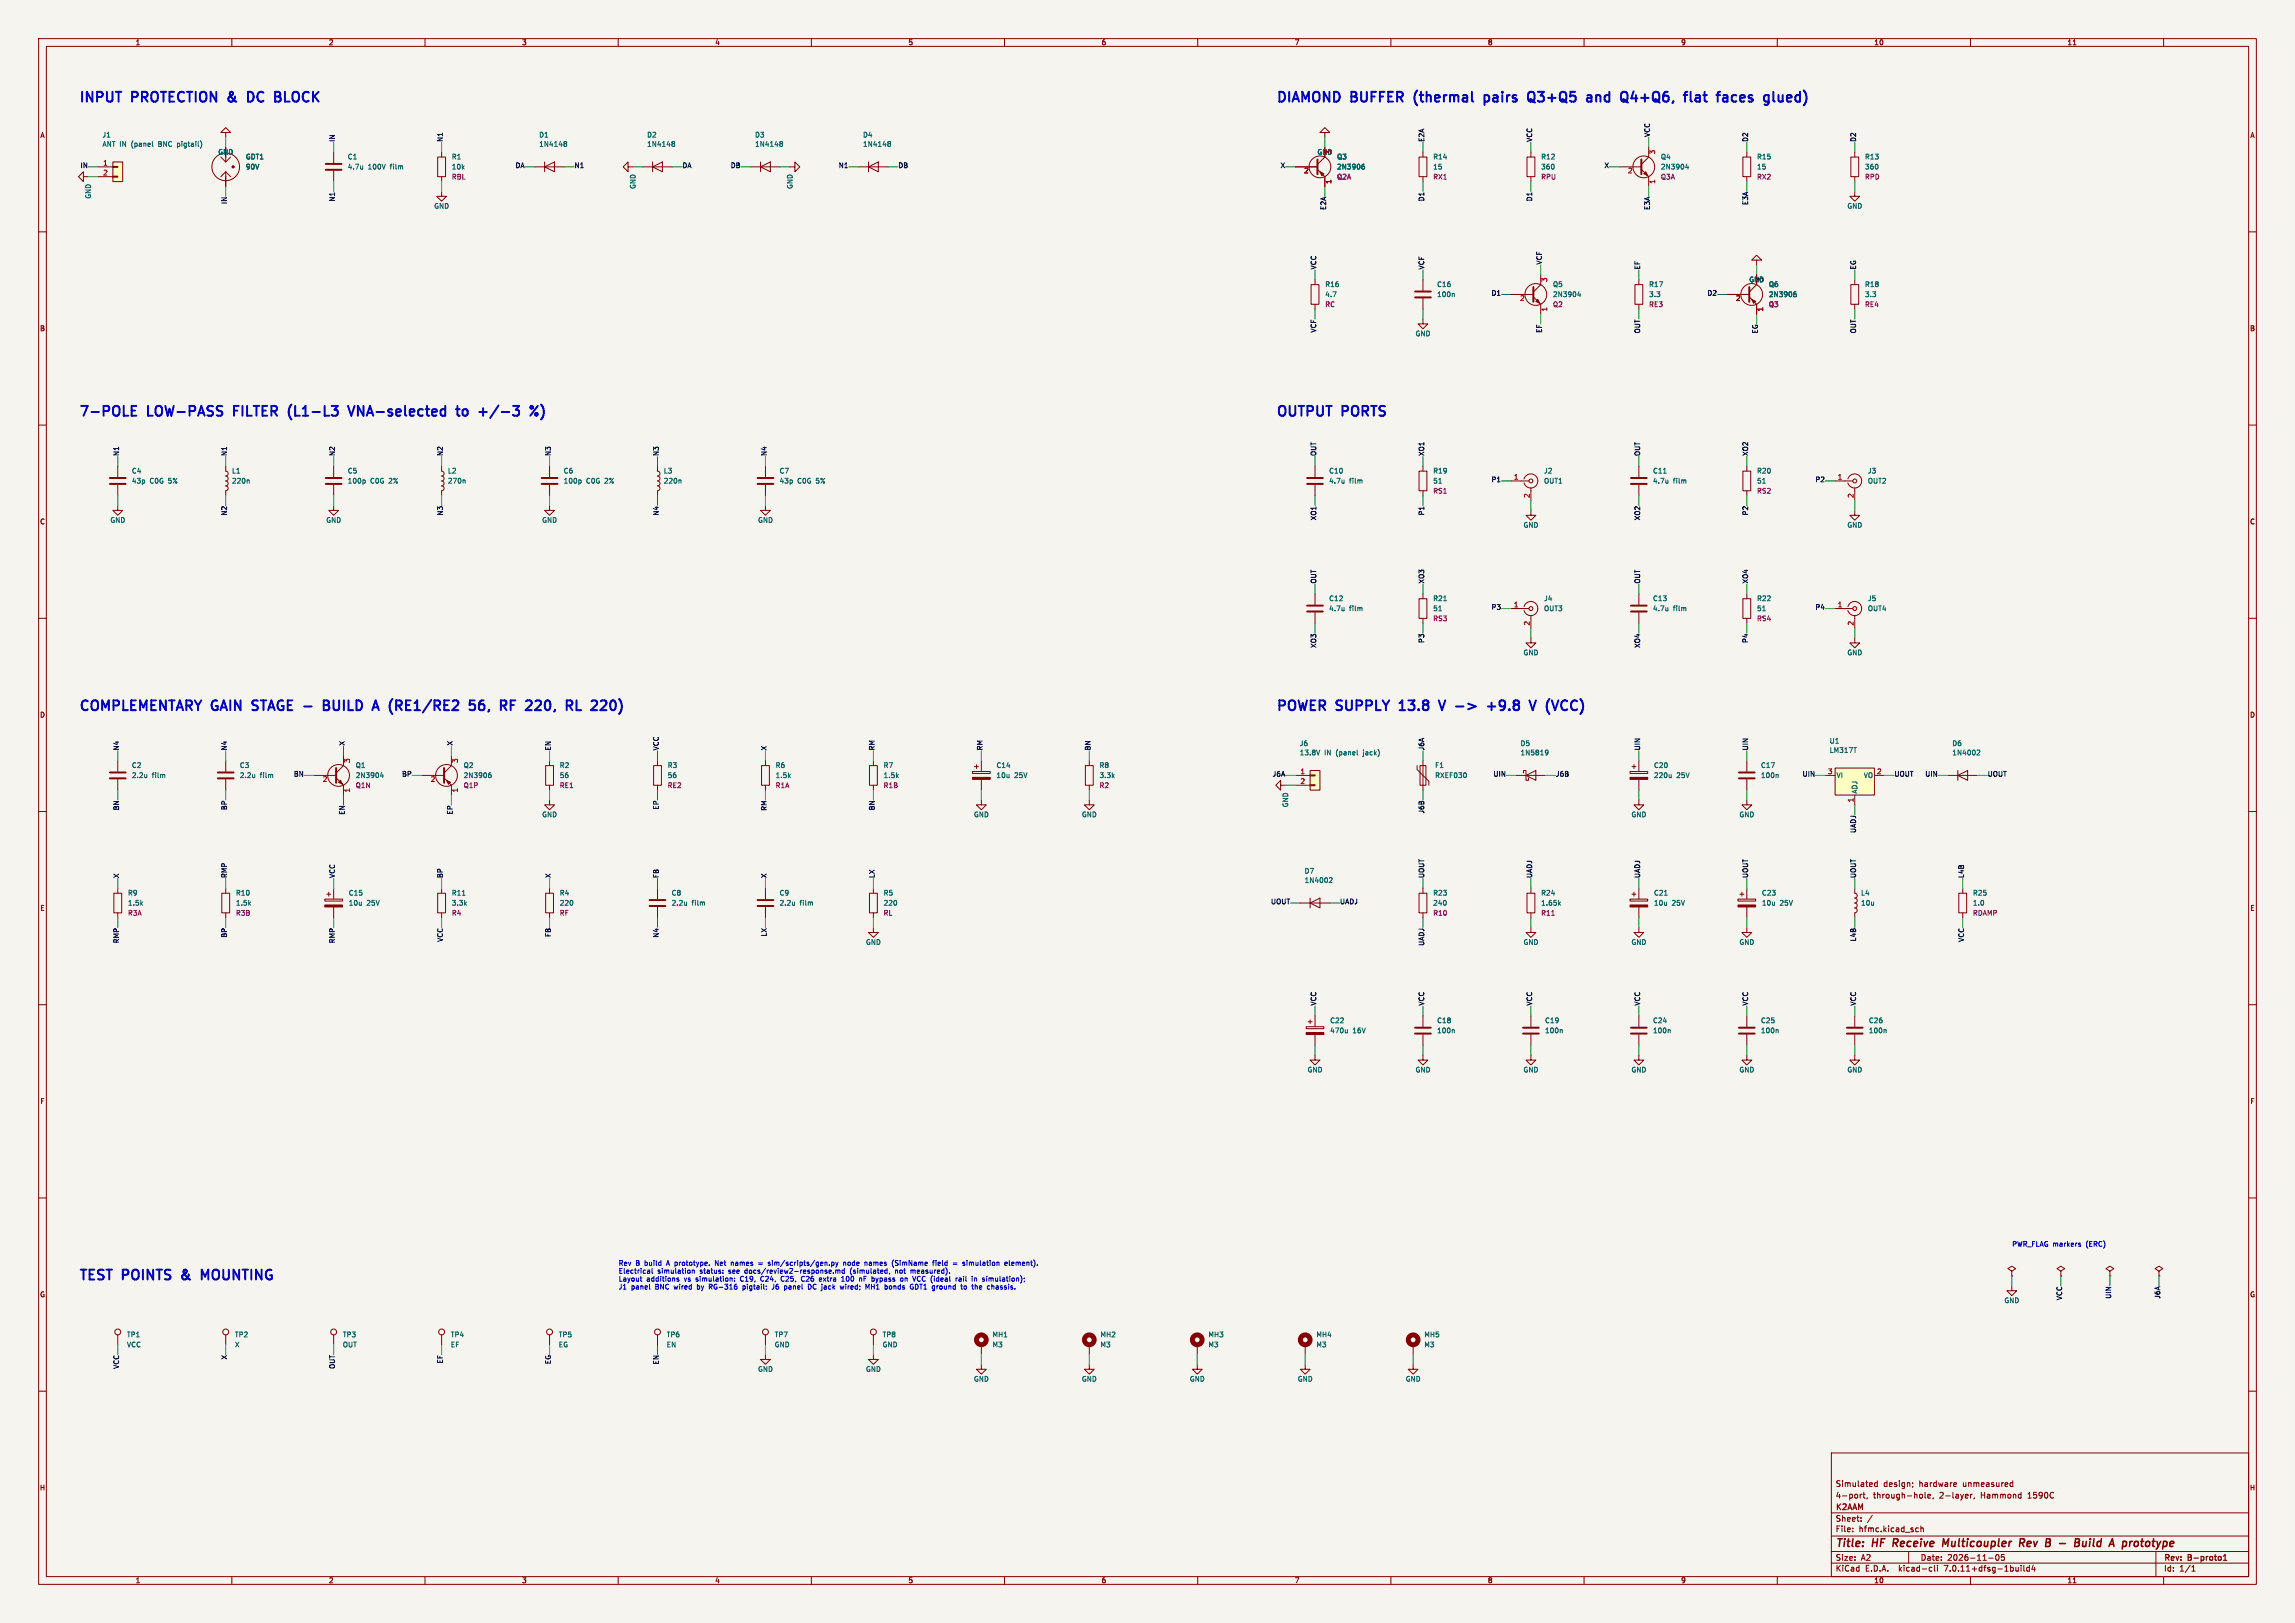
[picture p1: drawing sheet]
<svg xmlns="http://www.w3.org/2000/svg" width="594mm" height="420mm" viewBox="0 0 594 420" stroke-linecap="round" stroke-linejoin="round" font-family="sans-serif">
<defs><g id="words">
<g font-size="3.5" fill="#0000c2">
<text x="20.3" y="27.2">INPUT</text>
<text x="34.3" y="27.2">PROTECTION</text>
<text x="60.2" y="27.2">&amp;</text>
<text x="66.3" y="27.2">DC</text>
<text x="74.3" y="27.2">BLOCK</text>
<text x="330.2" y="27.2">DIAMOND</text>
<text x="349.8" y="27.2">BUFFER</text>
<text x="367.2" y="27.2">(thermal</text>
<text x="386.3" y="27.2">pairs</text>
<text x="398.7" y="27.2">Q3+Q5</text>
<text x="415" y="27.2">and</text>
<text x="424.8" y="27.2">Q4+Q6,</text>
<text x="442.3" y="27.2">flat</text>
<text x="451.8" y="27.2">faces</text>
<text x="464.9" y="27.2">glued)</text>
<text x="20.3" y="108.5">7-POLE</text>
<text x="38.4" y="108.5">LOW-PASS</text>
<text x="61.7" y="108.5">FILTER</text>
<text x="76.8" y="108.5">(L1-L3</text>
<text x="93.6" y="108.5">VNA-selected</text>
<text x="122.5" y="108.5">to</text>
<text x="129.2" y="108.5">+/-3</text>
<text x="330.2" y="108.5">OUTPUT</text>
<text x="347.5" y="108.5">PORTS</text>
<text x="20.3" y="184.7">COMPLEMENTARY GAIN</text>
<text x="66.5" y="184.7">STAGE -</text>
<text x="86.9" y="184.7">BUILD</text>
<text x="100.9" y="184.7">A</text>
<text x="106" y="184.7">(RE1/RE2</text>
<text x="127.8" y="184.7">56,</text>
<text x="136.8" y="184.7">RF</text>
<text x="144.5" y="184.7">220,</text>
<text x="155.9" y="184.7">RL</text>
<text x="330.2" y="184.7">POWER</text>
<text x="346.1" y="184.7">SUPPLY</text>
<text x="363.4" y="184.7">13.8</text>
<text x="380" y="184.7">-&gt;</text>
<text x="389.2" y="184.7">+9.8</text>
<text x="401.4" y="184.7">V</text>
<text x="406.5" y="184.7">(VCC)</text>
<text x="20.3" y="332">TEST</text>
<text x="31.9" y="332">POINTS</text>
<text x="48.2" y="332">&amp;</text>
<text x="54.3" y="332">MOUNTING</text>
</g>
<g font-size="2.8" fill="#840000">
<text x="475" y="400.9">Title:</text>
<text x="484.7" y="400.9">HF</text>
<text x="490.8" y="400.9">Receive</text>
<text x="504.5" y="400.9">Multicoupler</text>
<text x="525.2" y="400.9">Rev</text>
<text x="532.7" y="400.9">B</text>
<text x="537" y="400.9">-</text>
<text x="541.8" y="400.9">Build</text>
<text x="551.8" y="400.9">A</text>
<text x="555.8" y="400.9">prototype</text>
</g>
<g font-size="2.1" fill="#840000">
<text x="475" y="388">4-port,</text>
<text x="475" y="385">Simulated</text>
<text x="484.8" y="388">through-hole,</text>
<text x="487.4" y="385">design;</text>
<text x="496.7" y="385">hardware</text>
<text x="502" y="388">2-layer,</text>
<text x="508.2" y="385">unmeasured</text>
<text x="512.8" y="388">Hammond</text>
<text x="525.1" y="388">1590C</text>
<text x="475" y="394">Sheet:</text>
<text x="475" y="391.2">K2AAM</text>
<text x="475" y="396.7">File:</text>
<text x="481.1" y="396.7">hfmc.kicad_sch</text>
<text x="475" y="406.9">KiCad</text>
<text x="475" y="404.1">Size:</text>
<text x="481.7" y="404.1">A2</text>
<text x="482.7" y="406.9">E.D.A.</text>
<text x="491.6" y="406.9">kicad-cli</text>
<text x="497" y="404.1">Date:</text>
<text x="503.5" y="406.9">7.0.11+dfsg-1build4</text>
<text x="504" y="404.1">2026-11-05</text>
<text x="560" y="404.3">Rev:</text>
<text x="560" y="406.9">Id:</text>
<text x="564.1" y="406.9">1/1</text>
<text x="566.4" y="404.3">B-proto1</text>
</g>
<g font-size="1.8" fill="#840000">
<text x="35" y="11.9">1</text>
<text x="85" y="11.9">2</text>
<text x="135" y="11.9">3</text>
<text x="185" y="11.9">4</text>
<text x="235" y="11.9">5</text>
<text x="285" y="11.9">6</text>
<text x="335" y="11.9">7</text>
<text x="385" y="11.9">8</text>
<text x="435" y="11.9">9</text>
<text x="485" y="11.9">10</text>
<text x="535" y="11.9">11</text>
<text x="10.3" y="35.9">A</text>
<text x="582.3" y="35.9">A</text>
<text x="10.3" y="85.9">B</text>
<text x="582.3" y="85.9">B</text>
<text x="10.3" y="135.9">C</text>
<text x="582.3" y="135.9">C</text>
<text x="10.3" y="185.9">D</text>
<text x="582.3" y="185.9">D</text>
<text x="10.3" y="235.9">E</text>
<text x="582.3" y="235.9">E</text>
<text x="10.3" y="285.9">F</text>
<text x="582.3" y="285.9">F</text>
<text x="10.3" y="335.9">G</text>
<text x="582.3" y="335.9">G</text>
<text x="10.2" y="385.9">H</text>
<text x="582.2" y="385.9">H</text>
<text x="35" y="409.9">1</text>
<text x="85" y="409.9">2</text>
<text x="135" y="409.9">3</text>
<text x="185" y="409.9">4</text>
<text x="235" y="409.9">5</text>
<text x="285" y="409.9">6</text>
<text x="335" y="409.9">7</text>
<text x="385" y="409.9">8</text>
<text x="435" y="409.9">9</text>
<text x="485" y="409.9">10</text>
<text x="535" y="409.9">11</text>
</g>
<g font-size="1.8" fill="#006464">
<text x="26.4" y="35.8">J1</text>
<text x="139.4" y="35.8">D1</text>
<text x="167.4" y="35.8">D2</text>
<text x="195.3" y="35.8">D3</text>
<text x="223.3" y="35.8">D4</text>
<text x="26.4" y="38.2">ANT IN</text>
<text x="34.1" y="38.2">(panel</text>
<text x="41.3" y="38.2">BNC</text>
<text x="46.3" y="38.2">pigtail)</text>
<text x="56.4" y="40.2">GND</text>
<text x="63.5" y="41.4">GDT1</text>
<text x="89.9" y="41.4">C1</text>
<text x="116.8" y="41.4">R1</text>
<text x="139.4" y="38.2">1N4148</text>
<text x="167.4" y="38.2">1N4148</text>
<text x="195.3" y="38.2">1N4148</text>
<text x="223.3" y="38.2">1N4148</text>
<text x="340.9" y="40.2">GND</text>
<text x="346" y="41.4">Q3</text>
<text x="370.8" y="41.4">R14</text>
<text x="398.8" y="41.4">R12</text>
<text x="429.8" y="41.4">Q4</text>
<text x="454.6" y="41.4">R15</text>
<text x="482.6" y="41.4">R13</text>
<text x="63.5" y="44">90V</text>
<text x="89.9" y="44">4.7u</text>
<text x="95.2" y="44">100V</text>
<text x="101.1" y="44">film</text>
<text x="116.8" y="44">10k</text>
<text x="346" y="44">2N3906</text>
<text x="370.8" y="44">15</text>
<text x="398.8" y="44">360</text>
<text x="429.8" y="44">2N3904</text>
<text x="454.6" y="44">15</text>
<text x="482.6" y="44">360</text>
<text x="23.7" y="51.6" transform="rotate(-90 23.7 51.6)">GND</text>
<text x="164.7" y="49" transform="rotate(-90 164.7 49)">GND</text>
<text x="205.3" y="49" transform="rotate(-90 205.3 49)">GND</text>
<text x="112.3" y="54.2">GND</text>
<text x="478" y="54.2">GND</text>
<text x="342.9" y="74.5">R16</text>
<text x="342.9" y="77.1">4.7</text>
<text x="371.8" y="74.5">C16</text>
<text x="371.8" y="77.1">100n</text>
<text x="401.8" y="74.5">Q5</text>
<text x="401.8" y="77.1">2N3904</text>
<text x="426.7" y="74.5">R17</text>
<text x="426.7" y="77.1">3.3</text>
<text x="452.6" y="73.2">GND</text>
<text x="456.6" y="73.1" transform="rotate(-90 456.6 73.1)">3</text>
<text x="457.7" y="74.5">Q6</text>
<text x="457.7" y="77.1">2N3906</text>
<text x="482.6" y="74.5">R18</text>
<text x="482.6" y="77.1">3.3</text>
<text x="366.3" y="87.2">GND</text>
<text x="34" y="122.7">C4</text>
<text x="34" y="125.3">43p</text>
<text x="38.8" y="125.3">C0G</text>
<text x="43.7" y="125.3">5%</text>
<text x="59.9" y="122.7">L1</text>
<text x="59.9" y="125.3">220n</text>
<text x="89.9" y="122.7">C5</text>
<text x="89.9" y="125.3">100p</text>
<text x="95.8" y="125.3">C0G</text>
<text x="100.8" y="125.3">2%</text>
<text x="115.8" y="122.7">L2</text>
<text x="115.8" y="125.3">270n</text>
<text x="145.8" y="122.7">C6</text>
<text x="145.8" y="125.3">100p</text>
<text x="151.7" y="125.3">C0G</text>
<text x="156.6" y="125.3">2%</text>
<text x="171.7" y="122.7">L3</text>
<text x="171.7" y="125.3">220n</text>
<text x="201.7" y="122.7">C7</text>
<text x="201.7" y="125.3">43p</text>
<text x="206.4" y="125.3">C0G</text>
<text x="211.3" y="125.3">5%</text>
<text x="343.9" y="122.7">C10</text>
<text x="343.9" y="125.3">4.7u</text>
<text x="349.2" y="125.3">film</text>
<text x="370.8" y="122.7">R19</text>
<text x="370.8" y="125.3">51</text>
<text x="399.5" y="122.7">J2</text>
<text x="399.5" y="125.3">OUT1</text>
<text x="427.7" y="122.7">C11</text>
<text x="427.7" y="125.3">4.7u</text>
<text x="433.1" y="125.3">film</text>
<text x="454.6" y="122.7">R20</text>
<text x="454.6" y="125.3">51</text>
<text x="483.3" y="122.7">J3</text>
<text x="483.3" y="125.3">OUT2</text>
<text x="28.4" y="135.5">GND</text>
<text x="84.3" y="135.5">GND</text>
<text x="140.2" y="135.5">GND</text>
<text x="196.1" y="135.5">GND</text>
<text x="394.2" y="136.7">GND</text>
<text x="478" y="136.7">GND</text>
<text x="343.9" y="155.7">C12</text>
<text x="370.8" y="155.7">R21</text>
<text x="399.5" y="155.7">J4</text>
<text x="427.7" y="155.7">C13</text>
<text x="454.6" y="155.7">R22</text>
<text x="483.3" y="155.7">J5</text>
<text x="343.9" y="158.3">4.7u</text>
<text x="349.2" y="158.3">film</text>
<text x="370.8" y="158.3">51</text>
<text x="399.5" y="158.3">OUT3</text>
<text x="427.7" y="158.3">4.7u</text>
<text x="433.1" y="158.3">film</text>
<text x="454.6" y="158.3">51</text>
<text x="483.3" y="158.3">OUT4</text>
<text x="394.2" y="169.8">GND</text>
<text x="478" y="169.8">GND</text>
<text x="336.3" y="193.3">J6</text>
<text x="336.3" y="195.7">13.8V</text>
<text x="342.8" y="195.7">IN</text>
<text x="345.9" y="195.7">(panel</text>
<text x="353.1" y="195.7">jack)</text>
<text x="393.4" y="193.3">D5</text>
<text x="393.4" y="195.7">1N5819</text>
<text x="473.4" y="192.6">U1</text>
<text x="473.4" y="195">LM317T</text>
<text x="505.2" y="193.3">D6</text>
<text x="505.2" y="195.7">1N4002</text>
<text x="34" y="198.9">C2</text>
<text x="34" y="201.5">2.2u</text>
<text x="39.4" y="201.5">film</text>
<text x="62" y="198.9">C3</text>
<text x="62" y="201.5">2.2u</text>
<text x="67.3" y="201.5">film</text>
<text x="92" y="198.9">Q1</text>
<text x="92" y="201.5">2N3904</text>
<text x="119.9" y="198.9">Q2</text>
<text x="119.9" y="201.5">2N3906</text>
<text x="144.8" y="198.9">R2</text>
<text x="144.8" y="201.5">56</text>
<text x="172.7" y="198.9">R3</text>
<text x="172.7" y="201.5">56</text>
<text x="200.6" y="198.9">R6</text>
<text x="200.6" y="201.5">1.5k</text>
<text x="228.6" y="198.9">R7</text>
<text x="228.6" y="201.5">1.5k</text>
<text x="257.8" y="198.9">C14</text>
<text x="257.8" y="201.5">10u</text>
<text x="262.5" y="201.5">25V</text>
<text x="284.5" y="198.9">R8</text>
<text x="284.5" y="201.5">3.3k</text>
<text x="371.3" y="198.9">F1</text>
<text x="371.3" y="201.5">RXEF030</text>
<text x="428" y="198.9">C20</text>
<text x="428" y="201.5">220u</text>
<text x="433.9" y="201.5">25V</text>
<text x="455.7" y="198.9">C17</text>
<text x="455.7" y="201.5">100n</text>
<text x="475.2" y="201.5">VI</text>
<text x="482.3" y="201.5">VO</text>
<text x="333.6" y="209" transform="rotate(-90 333.6 209)">GND</text>
<text x="480.9" y="205.5" transform="rotate(-90 480.9 205.5)">ADJ</text>
<text x="140.2" y="211.7">GND</text>
<text x="252" y="211.7">GND</text>
<text x="279.9" y="211.7">GND</text>
<text x="422.1" y="211.7">GND</text>
<text x="450.1" y="211.7">GND</text>
<text x="337.6" y="226.3">D7</text>
<text x="33" y="231.9">R9</text>
<text x="60.9" y="231.9">R10</text>
<text x="90.2" y="231.9">C15</text>
<text x="116.8" y="231.9">R11</text>
<text x="144.8" y="231.9">R4</text>
<text x="173.7" y="231.9">C8</text>
<text x="201.7" y="231.9">C9</text>
<text x="228.6" y="231.9">R5</text>
<text x="337.6" y="228.7">1N4002</text>
<text x="370.8" y="231.9">R23</text>
<text x="398.8" y="231.9">R24</text>
<text x="428" y="231.9">C21</text>
<text x="455.9" y="231.9">C23</text>
<text x="481.6" y="231.9">L4</text>
<text x="510.5" y="231.9">R25</text>
<text x="33" y="234.5">1.5k</text>
<text x="60.9" y="234.5">1.5k</text>
<text x="90.2" y="234.5">10u</text>
<text x="94.9" y="234.5">25V</text>
<text x="116.8" y="234.5">3.3k</text>
<text x="144.8" y="234.5">220</text>
<text x="173.7" y="234.5">2.2u</text>
<text x="179.1" y="234.5">film</text>
<text x="201.7" y="234.5">2.2u</text>
<text x="207" y="234.5">film</text>
<text x="228.6" y="234.5">220</text>
<text x="370.8" y="234.5">240</text>
<text x="398.8" y="234.5">1.65k</text>
<text x="428" y="234.5">10u</text>
<text x="432.7" y="234.5">25V</text>
<text x="455.9" y="234.5">10u</text>
<text x="460.7" y="234.5">25V</text>
<text x="481.6" y="234.5">10u</text>
<text x="510.5" y="234.5">1.0</text>
<text x="224" y="244.7">GND</text>
<text x="394.2" y="244.7">GND</text>
<text x="422.1" y="244.7">GND</text>
<text x="450.1" y="244.7">GND</text>
<text x="344.2" y="265">C22</text>
<text x="344.2" y="267.6">470u</text>
<text x="350.1" y="267.6">16V</text>
<text x="371.8" y="265">C18</text>
<text x="371.8" y="267.6">100n</text>
<text x="399.8" y="265">C19</text>
<text x="399.8" y="267.6">100n</text>
<text x="427.7" y="265">C24</text>
<text x="427.7" y="267.6">100n</text>
<text x="455.7" y="265">C25</text>
<text x="455.7" y="267.6">100n</text>
<text x="483.6" y="265">C26</text>
<text x="483.6" y="267.6">100n</text>
<text x="338.3" y="277.7">GND</text>
<text x="366.3" y="277.7">GND</text>
<text x="394.2" y="277.7">GND</text>
<text x="422.1" y="277.7">GND</text>
<text x="450.1" y="277.7">GND</text>
<text x="478" y="277.7">GND</text>
<text x="518.7" y="337.4">GND</text>
<text x="32.7" y="346.2">TP1</text>
<text x="60.7" y="346.2">TP2</text>
<text x="88.6" y="346.2">TP3</text>
<text x="116.6" y="346.2">TP4</text>
<text x="144.5" y="346.2">TP5</text>
<text x="172.4" y="346.2">TP6</text>
<text x="200.4" y="346.2">TP7</text>
<text x="228.3" y="346.2">TP8</text>
<text x="256.8" y="346.2">MH1</text>
<text x="284.7" y="346.2">MH2</text>
<text x="312.7" y="346.2">MH3</text>
<text x="340.6" y="346.2">MH4</text>
<text x="368.5" y="346.2">MH5</text>
<text x="32.7" y="348.8">VCC</text>
<text x="60.7" y="348.8">X</text>
<text x="88.6" y="348.8">OUT</text>
<text x="116.6" y="348.8">EF</text>
<text x="144.5" y="348.8">EG</text>
<text x="172.4" y="348.8">EN</text>
<text x="200.4" y="348.8">GND</text>
<text x="228.3" y="348.8">GND</text>
<text x="256.8" y="348.8">M3</text>
<text x="284.7" y="348.8">M3</text>
<text x="312.7" y="348.8">M3</text>
<text x="340.6" y="348.8">M3</text>
<text x="368.5" y="348.8">M3</text>
<text x="196.1" y="355.2">GND</text>
<text x="224" y="355.2">GND</text>
<text x="252" y="357.7">GND</text>
<text x="279.9" y="357.7">GND</text>
<text x="307.8" y="357.7">GND</text>
<text x="335.8" y="357.7">GND</text>
<text x="363.7" y="357.7">GND</text>
</g>
<g font-size="1.8" fill="#0f0f0f">
<text x="427.2" y="35.6" transform="rotate(-90 427.2 35.6)">VCC</text>
<text x="86.9" y="36.8" transform="rotate(-90 86.9 36.8)">IN</text>
<text x="114.8" y="36.8" transform="rotate(-90 114.8 36.8)">N1</text>
<text x="368.8" y="36.8" transform="rotate(-90 368.8 36.8)">E2A</text>
<text x="396.8" y="36.8" transform="rotate(-90 396.8 36.8)">VCC</text>
<text x="452.6" y="36.8" transform="rotate(-90 452.6 36.8)">D2</text>
<text x="480.6" y="36.8" transform="rotate(-90 480.6 36.8)">D2</text>
<text x="20.7" y="43.7">IN</text>
<text x="133.3" y="43.7">DA</text>
<text x="148.6" y="43.7">N1</text>
<text x="176.5" y="43.7">DA</text>
<text x="189" y="43.7">DB</text>
<text x="217" y="43.7">N1</text>
<text x="232.4" y="43.7">DB</text>
<text x="331.3" y="43.7">X</text>
<text x="415.1" y="43.7">X</text>
<text x="58.9" y="52.9" transform="rotate(-90 58.9 52.9)">IN</text>
<text x="86.9" y="52.3" transform="rotate(-90 86.9 52.3)">N1</text>
<text x="368.8" y="52.2" transform="rotate(-90 368.8 52.2)">D1</text>
<text x="396.8" y="52.2" transform="rotate(-90 396.8 52.2)">D1</text>
<text x="452.6" y="53.2" transform="rotate(-90 452.6 53.2)">E3A</text>
<text x="343.4" y="54.4" transform="rotate(-90 343.4 54.4)">E2A</text>
<text x="427.2" y="54.4" transform="rotate(-90 427.2 54.4)">E3A</text>
<text x="340.9" y="69.9" transform="rotate(-90 340.9 69.9)">VCC</text>
<text x="368.8" y="69.9" transform="rotate(-90 368.8 69.9)">VCF</text>
<text x="399.3" y="68.6" transform="rotate(-90 399.3 68.6)">VCF</text>
<text x="424.7" y="69.9" transform="rotate(-90 424.7 69.9)">EF</text>
<text x="480.6" y="69.9" transform="rotate(-90 480.6 69.9)">EG</text>
<text x="385.9" y="76.7">D1</text>
<text x="441.8" y="76.7">D2</text>
<text x="340.9" y="86.2" transform="rotate(-90 340.9 86.2)">VCF</text>
<text x="399.3" y="86.3" transform="rotate(-90 399.3 86.3)">EF</text>
<text x="424.7" y="86.4" transform="rotate(-90 424.7 86.4)">OUT</text>
<text x="455.2" y="86.4" transform="rotate(-90 455.2 86.4)">EG</text>
<text x="480.6" y="86.4" transform="rotate(-90 480.6 86.4)">OUT</text>
<text x="31" y="118.1" transform="rotate(-90 31 118.1)">N1</text>
<text x="58.9" y="118.1" transform="rotate(-90 58.9 118.1)">N1</text>
<text x="86.9" y="118.1" transform="rotate(-90 86.9 118.1)">N2</text>
<text x="114.8" y="118.1" transform="rotate(-90 114.8 118.1)">N2</text>
<text x="142.8" y="118.1" transform="rotate(-90 142.8 118.1)">N3</text>
<text x="170.7" y="118.1" transform="rotate(-90 170.7 118.1)">N3</text>
<text x="198.6" y="118.1" transform="rotate(-90 198.6 118.1)">N4</text>
<text x="340.9" y="118.1" transform="rotate(-90 340.9 118.1)">OUT</text>
<text x="368.8" y="118.1" transform="rotate(-90 368.8 118.1)">XO1</text>
<text x="424.7" y="118.1" transform="rotate(-90 424.7 118.1)">OUT</text>
<text x="452.6" y="118.1" transform="rotate(-90 452.6 118.1)">XO2</text>
<text x="385.9" y="125">P1</text>
<text x="469.8" y="125">P2</text>
<text x="58.9" y="133.6" transform="rotate(-90 58.9 133.6)">N2</text>
<text x="114.8" y="133.6" transform="rotate(-90 114.8 133.6)">N3</text>
<text x="170.7" y="133.6" transform="rotate(-90 170.7 133.6)">N4</text>
<text x="340.9" y="134.8" transform="rotate(-90 340.9 134.8)">XO1</text>
<text x="368.8" y="133.5" transform="rotate(-90 368.8 133.5)">P1</text>
<text x="424.7" y="134.8" transform="rotate(-90 424.7 134.8)">XO2</text>
<text x="452.6" y="133.5" transform="rotate(-90 452.6 133.5)">P2</text>
<text x="340.9" y="151.1" transform="rotate(-90 340.9 151.1)">OUT</text>
<text x="368.8" y="151.1" transform="rotate(-90 368.8 151.1)">XO3</text>
<text x="424.7" y="151.1" transform="rotate(-90 424.7 151.1)">OUT</text>
<text x="452.6" y="151.1" transform="rotate(-90 452.6 151.1)">XO4</text>
<text x="385.9" y="158">P3</text>
<text x="469.8" y="158">P4</text>
<text x="340.9" y="167.8" transform="rotate(-90 340.9 167.8)">XO3</text>
<text x="368.8" y="166.5" transform="rotate(-90 368.8 166.5)">P3</text>
<text x="424.7" y="167.8" transform="rotate(-90 424.7 167.8)">XO4</text>
<text x="452.6" y="166.5" transform="rotate(-90 452.6 166.5)">P4</text>
<text x="31" y="194.3" transform="rotate(-90 31 194.3)">N4</text>
<text x="58.9" y="194.3" transform="rotate(-90 58.9 194.3)">N4</text>
<text x="89.4" y="193" transform="rotate(-90 89.4 193)">X</text>
<text x="117.4" y="193" transform="rotate(-90 117.4 193)">X</text>
<text x="142.8" y="194.3" transform="rotate(-90 142.8 194.3)">EN</text>
<text x="170.7" y="194.3" transform="rotate(-90 170.7 194.3)">VCC</text>
<text x="198.6" y="194.3" transform="rotate(-90 198.6 194.3)">X</text>
<text x="226.6" y="194.3" transform="rotate(-90 226.6 194.3)">RM</text>
<text x="254.5" y="194.3" transform="rotate(-90 254.5 194.3)">RM</text>
<text x="282.5" y="194.3" transform="rotate(-90 282.5 194.3)">BN</text>
<text x="368.8" y="194.3" transform="rotate(-90 368.8 194.3)">J6A</text>
<text x="424.7" y="194.3" transform="rotate(-90 424.7 194.3)">UIN</text>
<text x="452.6" y="194.3" transform="rotate(-90 452.6 194.3)">UIN</text>
<text x="75.9" y="201.2">BN</text>
<text x="103.9" y="201.2">BP</text>
<text x="329.3" y="201.2">J6A</text>
<text x="386.4" y="201.2">UIN</text>
<text x="402.6" y="201.2">J6B</text>
<text x="466.4" y="201.2">UIN</text>
<text x="490.2" y="201.2">UOUT</text>
<text x="498.2" y="201.2">UIN</text>
<text x="514.3" y="201.2">UOUT</text>
<text x="31" y="209.8" transform="rotate(-90 31 209.8)">BN</text>
<text x="58.9" y="209.8" transform="rotate(-90 58.9 209.8)">BP</text>
<text x="170.7" y="209.6" transform="rotate(-90 170.7 209.6)">EP</text>
<text x="198.6" y="209.9" transform="rotate(-90 198.6 209.9)">RM</text>
<text x="226.6" y="209.8" transform="rotate(-90 226.6 209.8)">BN</text>
<text x="89.4" y="211" transform="rotate(-90 89.4 211)">EN</text>
<text x="117.4" y="210.9" transform="rotate(-90 117.4 210.9)">EP</text>
<text x="368.8" y="210.7" transform="rotate(-90 368.8 210.7)">J6B</text>
<text x="480.6" y="215.7" transform="rotate(-90 480.6 215.7)">UADJ</text>
<text x="31" y="227.3" transform="rotate(-90 31 227.3)">X</text>
<text x="58.9" y="227.3" transform="rotate(-90 58.9 227.3)">RMP</text>
<text x="86.9" y="227.3" transform="rotate(-90 86.9 227.3)">VCC</text>
<text x="114.8" y="227.3" transform="rotate(-90 114.8 227.3)">BP</text>
<text x="142.8" y="227.3" transform="rotate(-90 142.8 227.3)">X</text>
<text x="170.7" y="227.3" transform="rotate(-90 170.7 227.3)">FB</text>
<text x="198.6" y="227.3" transform="rotate(-90 198.6 227.3)">X</text>
<text x="226.6" y="227.3" transform="rotate(-90 226.6 227.3)">LX</text>
<text x="368.8" y="227.3" transform="rotate(-90 368.8 227.3)">UOUT</text>
<text x="396.8" y="227.3" transform="rotate(-90 396.8 227.3)">UADJ</text>
<text x="424.7" y="227.3" transform="rotate(-90 424.7 227.3)">UADJ</text>
<text x="452.6" y="227.3" transform="rotate(-90 452.6 227.3)">UOUT</text>
<text x="480.6" y="227.3" transform="rotate(-90 480.6 227.3)">UOUT</text>
<text x="508.5" y="227.3" transform="rotate(-90 508.5 227.3)">L4B</text>
<text x="328.8" y="234.2">UOUT</text>
<text x="346.7" y="234.2">UADJ</text>
<text x="31" y="244.2" transform="rotate(-90 31 244.2)">RMP</text>
<text x="58.9" y="242.8" transform="rotate(-90 58.9 242.8)">BP</text>
<text x="86.9" y="244.2" transform="rotate(-90 86.9 244.2)">RMP</text>
<text x="114.8" y="243.9" transform="rotate(-90 114.8 243.9)">VCC</text>
<text x="142.8" y="242.6" transform="rotate(-90 142.8 242.6)">FB</text>
<text x="170.7" y="242.8" transform="rotate(-90 170.7 242.8)">N4</text>
<text x="198.6" y="242.5" transform="rotate(-90 198.6 242.5)">LX</text>
<text x="368.8" y="244.9" transform="rotate(-90 368.8 244.9)">UADJ</text>
<text x="480.6" y="243.7" transform="rotate(-90 480.6 243.7)">L4B</text>
<text x="508.5" y="243.9" transform="rotate(-90 508.5 243.9)">VCC</text>
<text x="340.9" y="260.4" transform="rotate(-90 340.9 260.4)">VCC</text>
<text x="368.8" y="260.4" transform="rotate(-90 368.8 260.4)">VCC</text>
<text x="396.8" y="260.4" transform="rotate(-90 396.8 260.4)">VCC</text>
<text x="424.7" y="260.4" transform="rotate(-90 424.7 260.4)">VCC</text>
<text x="452.6" y="260.4" transform="rotate(-90 452.6 260.4)">VCC</text>
<text x="480.6" y="260.4" transform="rotate(-90 480.6 260.4)">VCC</text>
<text x="533.9" y="336.6" transform="rotate(-90 533.9 336.6)">VCC</text>
<text x="546.6" y="336.2" transform="rotate(-90 546.6 336.2)">UIN</text>
<text x="559.3" y="336.2" transform="rotate(-90 559.3 336.2)">J6A</text>
<text x="58.9" y="351.9" transform="rotate(-90 58.9 351.9)">X</text>
<text x="114.8" y="353" transform="rotate(-90 114.8 353)">EF</text>
<text x="142.8" y="353.1" transform="rotate(-90 142.8 353.1)">EG</text>
<text x="170.7" y="353.2" transform="rotate(-90 170.7 353.2)">EN</text>
<text x="31" y="354.4" transform="rotate(-90 31 354.4)">VCC</text>
<text x="86.9" y="354.4" transform="rotate(-90 86.9 354.4)">OUT</text>
</g>
<g font-size="1.8" fill="#a90000">
<text x="344.9" y="40.1" transform="rotate(-90 344.9 40.1)">3</text>
<text x="428.7" y="40.1" transform="rotate(-90 428.7 40.1)">3</text>
<text x="26.6" y="42.9">1</text>
<text x="26.6" y="45.5">2</text>
<text x="337.4" y="45.2">2</text>
<text x="344.9" y="47.7" transform="rotate(-90 344.9 47.7)">1</text>
<text x="421.3" y="45.2">2</text>
<text x="428.7" y="47.7" transform="rotate(-90 428.7 47.7)">1</text>
<text x="400.8" y="73.1" transform="rotate(-90 400.8 73.1)">3</text>
<text x="393.3" y="78.2">2</text>
<text x="400.8" y="80.7" transform="rotate(-90 400.8 80.7)">1</text>
<text x="449.2" y="78.2">2</text>
<text x="456.6" y="80.7" transform="rotate(-90 456.6 80.7)">1</text>
<text x="391.7" y="124.2">1</text>
<text x="475.5" y="124.2">1</text>
<text x="396" y="129" transform="rotate(-90 396 129)">2</text>
<text x="479.8" y="129" transform="rotate(-90 479.8 129)">2</text>
<text x="391.7" y="157.2">1</text>
<text x="396" y="162" transform="rotate(-90 396 162)">2</text>
<text x="475.5" y="157.2">1</text>
<text x="479.8" y="162" transform="rotate(-90 479.8 162)">2</text>
<text x="90.9" y="197.6" transform="rotate(-90 90.9 197.6)">3</text>
<text x="118.8" y="197.6" transform="rotate(-90 118.8 197.6)">3</text>
<text x="83.4" y="202.6">2</text>
<text x="111.4" y="202.6">2</text>
<text x="336.5" y="200.4">1</text>
<text x="336.5" y="202.9">2</text>
<text x="473" y="200.4">3</text>
<text x="485.7" y="200.4">2</text>
<text x="90.9" y="205.2" transform="rotate(-90 90.9 205.2)">1</text>
<text x="118.8" y="205.2" transform="rotate(-90 118.8 205.2)">1</text>
<text x="479.8" y="207.7" transform="rotate(-90 479.8 207.7)">1</text>
</g>
<g font-size="1.8" fill="#840084">
<text x="116.8" y="46.6">RBL</text>
<text x="346" y="46.6">Q2A</text>
<text x="370.8" y="46.6">RX1</text>
<text x="398.8" y="46.6">RPU</text>
<text x="429.8" y="46.6">Q3A</text>
<text x="454.6" y="46.6">RX2</text>
<text x="482.6" y="46.6">RPD</text>
<text x="342.9" y="79.7">RC</text>
<text x="401.8" y="79.7">Q2</text>
<text x="426.7" y="79.7">RE3</text>
<text x="457.7" y="79.7">Q3</text>
<text x="482.6" y="79.7">RE4</text>
<text x="370.8" y="127.9">RS1</text>
<text x="454.6" y="127.9">RS2</text>
<text x="370.8" y="160.9">RS3</text>
<text x="454.6" y="160.9">RS4</text>
<text x="92" y="204.1">Q1N</text>
<text x="119.9" y="204.1">Q1P</text>
<text x="144.8" y="204.1">RE1</text>
<text x="172.7" y="204.1">RE2</text>
<text x="200.6" y="204.1">R1A</text>
<text x="228.6" y="204.1">R1B</text>
<text x="284.5" y="204.1">R2</text>
<text x="33" y="237.1">R3A</text>
<text x="60.9" y="237.1">R3B</text>
<text x="116.8" y="237.1">R4</text>
<text x="144.8" y="237.1">RF</text>
<text x="228.6" y="237.1">RL</text>
<text x="370.8" y="237.1">R10</text>
<text x="398.8" y="237.1">R11</text>
<text x="510.5" y="237.1">RDAMP</text>
</g>
<g font-size="1.8" fill="#0000c2">
<text x="520.7" y="322.8">PWR_FLAG markers</text>
<text x="540" y="322.8">(ERC)</text>
<text x="160" y="327.7">Rev</text>
<text x="160" y="329.8">Electrical</text>
<text x="164.5" y="327.7">B</text>
<text x="167" y="327.7">build</text>
<text x="170.2" y="329.8">simulation</text>
<text x="172.8" y="327.7">A prototype.</text>
<text x="181.3" y="329.8">status:</text>
<text x="185.8" y="327.7">Net</text>
<text x="188.9" y="329.8">see</text>
<text x="190.1" y="327.7">names</text>
<text x="193.2" y="329.8">docs/review2-response.md</text>
<text x="197.4" y="327.7">=</text>
<text x="200.1" y="327.7">sim/scripts/gen.py</text>
<text x="219.8" y="327.7">node</text>
<text x="220.7" y="329.8">(simulated,</text>
<text x="225.5" y="327.7">names</text>
<text x="232.6" y="329.8">not</text>
<text x="232.8" y="327.7">(SimName</text>
<text x="236.8" y="329.8">measured).</text>
<text x="243.6" y="327.7">field</text>
<text x="249" y="327.7">=</text>
<text x="251.7" y="327.7">simulation</text>
<text x="262.8" y="327.7">element).</text>
<text x="160" y="331.8">Layout</text>
<text x="160" y="333.9">J1</text>
<text x="163.4" y="333.9">panel</text>
<text x="167.4" y="331.8">additions</text>
<text x="169.7" y="333.9">BNC</text>
<text x="174.8" y="333.9">wired</text>
<text x="177.2" y="331.8">vs</text>
<text x="180.4" y="331.8">simulation:</text>
<text x="180.9" y="333.9">by</text>
<text x="184.2" y="333.9">RG-316</text>
<text x="192.1" y="331.8">C19,</text>
<text x="193.1" y="333.9">pigtail;</text>
<text x="197.6" y="331.8">C24,</text>
<text x="200.9" y="333.9">J6</text>
<text x="203" y="331.8">C25,</text>
<text x="204.3" y="333.9">panel</text>
<text x="208.5" y="331.8">C26</text>
<text x="210.7" y="333.9">DC jack</text>
<text x="213.4" y="331.8">extra</text>
<text x="219.3" y="331.8">100</text>
<text x="219.4" y="333.9">wired;</text>
<text x="224.1" y="331.8">nF</text>
<text x="226.1" y="333.9">MH1</text>
<text x="227.5" y="331.8">bypass</text>
<text x="231.3" y="333.9">bonds</text>
<text x="235.1" y="331.8">on</text>
<text x="238.1" y="333.9">GDT1 ground</text>
<text x="238.6" y="331.8">VCC (ideal</text>
<text x="250.1" y="331.8">rail</text>
<text x="251.7" y="333.9">to</text>
<text x="254.5" y="331.8">in</text>
<text x="254.7" y="333.9">the</text>
<text x="257.4" y="331.8">simulation);</text>
<text x="258.9" y="333.9">chassis.</text>
</g>
</g></defs>
<path d="M0 0h594v420h-594z" fill="#f5f4ef" stroke="#f5f4ef" stroke-width=".26"/>
<g fill="none" stroke="#840000" stroke-width=".26">
<path d="M10 10h574v400h-574zM12 12h570v396h-570zM60 10v2M110 10v2M160 10v2M210 10v2M260 10v2M310 10v2M360 10v2M410 10v2M460 10v2M510 10v2"/>
<path d="M536.6 11.6h.7M560 10v2M58.4 34.3h1.3l-1.3-1.3-1.3 1.3h1.3v1.3M58.4 38.1v3.8M86.4 39.4v2.8M114.3 39.4v1.2M342.9 34.3h1.3l-1.3-1.3-1.3 1.3h1.3v1.3M342.9 38.1v2.5l-1.9 1.9M368.3 39.4v1.2M396.2 39.4v1.2M426.7 38.1v2.5l-1.9 1.9M452.1 39.4v1.2"/>
<path d="M480.1 39.4v1.2M10 60h2M21.6 45.7v-1.2l-1.3 1.2 1.3 1.3v-1.3h1.3M25.4 43.2h3.8M25.4 45.7h3.8M29.2 45.6h1.3v.2h-1.3zM29.2 43.1h1.3v.2h-1.3zM29.2 41.9h2.5v5.1h-2.5zM57.1 40.6l1.3 1.3M58.4 44.5v3.8M58.4 44.5l-1.3 1.2M58.4 44.5l1.3 1.2"/>
<path d="M59.7 40.6l-1.3 1.3M86.4 44.2v2.8M113.3 40.6h2v5.1h-2zM114.3 49.5v1.3h1.3l-1.3 1.3-1.3-1.3h1.3M114.3 45.7v1.3M138.4 43.2h7.6M141 43.2l2.5-1.3v2.6zM141 41.9v2.6M162.6 43.2v-1.3l-1.3 1.3 1.3 1.3v-1.3h1.2M166.4 43.2h7.6M168.9 43.2l2.5-1.3v2.6zM168.9 41.9v2.6"/>
<path d="M194.3 43.2h7.6M196.8 43.2l2.6-1.3v2.6zM196.8 41.9v2.6M204.5 43.2h1.2v-1.3l1.3 1.3-1.3 1.3v-1.3M222.2 43.2h7.7M224.8 43.2l2.5-1.3v2.6zM224.8 41.9v2.6M335.3 43.2h5.7M341 43.8l1.9 1.9v2.6M367.3 40.6h2v5.1h-2zM368.3 45.7v1.3M395.2 40.6h2.1v5.1h-2.1z"/>
<path d="M396.2 45.7v1.3M419.1 43.2h5.7M424.8 43.8l1.9 1.9v2.6M451.1 40.6h2v5.1h-2zM452.1 45.7v1.3M479 40.6h2.1v5.1h-2.1zM480.1 49.5v1.3h1.2l-1.2 1.3-1.3-1.3h1.3M480.1 45.7v1.3M582 60h2M339.3 73.7h2.1v5h-2.1zM340.4 72.4v1.3M340.4 78.7v1.3"/>
<path d="M368.3 72.4v2.8M368.3 77.2v2.8M391.2 76.2h5.7M396.9 76.8l1.9 1.9v2.6M398.8 71.1v2.6l-1.9 1.9M423.2 73.7h2v5h-2zM424.2 72.4v1.3M424.2 78.7v1.3M447 76.2h5.8M452.8 76.8l1.9 1.9v2.6M454.7 67.3h1.2l-1.2-1.3-1.3 1.3h1.3v1.3M454.7 71.1v2.6l-1.9 1.9"/>
<path d="M479 73.7h2.1v5h-2.1zM480.1 72.4v1.3M480.1 78.7v1.3M368.3 82.6v1.2h1.3l-1.3 1.3-1.3-1.3h1.3M10 110h2M582 110h2M30.5 130.8v1.3h1.2l-1.2 1.3-1.3-1.3h1.3M30.5 120.7v2.7M30.5 125.5v2.8M58.4 120.7v1.2l.5 .2 .2 .5-.2 .4-.5 .2 .5 .2 .2 .4-.2 .5-.5 .2 .5 .1 .2 .5-.2 .4-.5 .2 .5 .2 .2 .5-.2 .4-.5 .2v1.3M86.4 130.8v1.3h1.2l-1.2 1.3-1.3-1.3h1.3M86.4 120.7v2.7"/>
<path d="M86.4 125.5v2.8M114.3 120.7v1.2l.4 .2 .2 .5-.2 .4-.4 .2 .4 .2 .2 .4-.2 .5-.4 .2 .4 .1 .2 .5-.2 .4-.4 .2 .4 .2 .2 .5-.2 .4-.4 .2v1.3M142.2 130.8v1.3h1.3l-1.3 1.3-1.2-1.3h1.2M142.2 120.7v2.7M142.2 125.5v2.8M170.2 120.7v1.2l.4 .2 .2 .5-.2 .4-.4 .2 .4 .2 .2 .4-.2 .5-.4 .2 .4 .1 .2 .5-.2 .4-.4 .2 .4 .2 .2 .5-.2 .4-.4 .2v1.3M198.1 130.8v1.3h1.3l-1.3 1.3-1.3-1.3h1.3M198.1 120.7v2.7M198.1 125.5v2.8M340.4 120.7v2.7M340.4 125.5v2.8M367.3 121.9h2v5.1h-2z"/>
<path d="M368.3 120.7v1.2M368.3 127v1.3M391.2 124.5h4.5M394.5 124a1.81 1.81 0 0 1 2.8-1 1.81 1.81 0 0 1 0 2.9 1.81 1.81 0 0 1-2.8-.9M396.2 132.1v1.3h1.3l-1.3 1.2-1.2-1.2h1.2M396.2 126.2v3.3M424.2 120.7v2.7M424.2 125.5v2.8M451.1 121.9h2v5.1h-2zM452.1 120.7v1.2M452.1 127v1.3M475 124.5h4.6"/>
<path d="M478.3 124a1.81 1.81 0 0 1 2.8-1 1.81 1.81 0 0 1 0 2.9 1.81 1.81 0 0 1-2.8-.9M480.1 132.1v1.3h1.2l-1.2 1.2-1.3-1.2h1.3M480.1 126.2v3.3M10 160h2M340.4 153.7v2.8M340.4 158.5v2.8M367.3 154.9h2v5.1h-2zM368.3 153.7v1.2M391.2 157.5h4.5M394.5 157a1.81 1.81 0 0 1 2.8-1 1.81 1.81 0 0 1 0 3 1.81 1.81 0 0 1-2.8-1M396.2 159.3v3.3M424.2 153.7v2.8"/>
<path d="M424.2 158.5v2.8M451.1 154.9h2v5.1h-2zM452.1 153.7v1.2M475 157.5h4.6M478.3 157a1.81 1.81 0 0 1 2.8-1 1.81 1.81 0 0 1 0 3 1.81 1.81 0 0 1-2.8-1M480.1 159.3v3.3M582 160h2M368.3 160v1.3M396.2 165.1v1.3h1.3l-1.3 1.2-1.2-1.2h1.2M452.1 160v1.3M480.1 165.1v1.3h1.2l-1.2 1.2-1.3-1.2h1.3M30.5 196.9v2.7"/>
<path d="M58.4 196.9v2.7M88.9 195.6v2.5l-1.9 1.9M116.8 195.6v2.5l-1.9 1.9M141.2 198.1h2.1v5.1h-2.1zM142.2 196.9v1.2M169.2 198.1h2v5.1h-2zM170.2 196.9v1.2M197.1 198.1h2v5.1h-2zM198.1 196.9v1.2M225 198.1h2.1v5.1h-2.1zM226.1 196.9v1.2M251.7 199.6h4.6v.6h-4.6z"/>
<path d="M252.2 198.4h1M252.7 197.9v1M254 196.9v2.7M280.9 198.1h2.1v5.1h-2.1zM281.9 196.9v1.2M339.1 199.4h2.5v5.1h-2.5zM366.8 198.1v1l3 3.1v1M367.5 198.1h1.6v5.1h-1.6zM368.3 196.9v7.6M421.9 199.6h4.6v.6h-4.6zM422.4 198.4h1M422.9 197.9v1"/>
<path d="M424.2 196.9v2.7M452.1 196.9v2.7M475 198.8h10.1v6.9h-10.1zM506.7 199.4v2.5M10 210h2M30.5 201.7v2.8M58.4 201.7v2.8M81.3 200.7h5.7M87 201.3l1.9 1.9v2.5M109.2 200.7h5.7M114.9 201.3l1.9 1.9v2.5M142.2 207v1.3h1.3l-1.3 1.3-1.2-1.3h1.2"/>
<path d="M142.2 203.2v1.3M170.2 203.2v1.3M198.1 203.2v1.3M226.1 203.2v1.3M254 207v1.3h1.3l-1.3 1.3-1.3-1.3h1.3M254 201.7v2.8M281.9 207v1.3h1.3l-1.3 1.3-1.2-1.3h1.2M281.9 203.2v1.3M331.5 203.2v-1.3l-1.3 1.3 1.3 1.3v-1.3h1.2M335.3 200.7h3.8M335.3 203.2h3.8M339.1 203.1h1.3v.2h-1.3z"/>
<path d="M339.1 200.5h1.3v.3h-1.3zM392.4 200.7h7.6M394.3 200v-.6h.7v2.5h.6v-.6M395 200.7l2.5-1.3v2.5zM424.2 207v1.3h1.2l-1.2 1.3-1.3-1.3h1.3M424.2 201.7v2.8M452.1 207v1.3h1.3l-1.3 1.3-1.3-1.3h1.3M452.1 201.7v2.8M472.4 200.7h2.6M480.1 205.7v2.6M485.1 200.7h2.6M504.2 200.7h7.6"/>
<path d="M506.7 200.7l2.6-1.3v2.5zM582 210h2M29.5 231.1h2v5.1h-2zM30.5 229.9v1.2M30.5 236.2v1.3M57.4 231.1h2v5.1h-2zM58.4 229.9v1.2M58.4 236.2v1.3M84.1 232.7h4.5v.5h-4.5zM84.6 231.4h1M85.1 230.9v1M86.4 229.9v2.8"/>
<path d="M86.4 234.7v2.8M113.3 231.1h2v5.1h-2zM114.3 229.9v1.2M114.3 236.2v1.3M141.2 231.1h2.1v5.1h-2.1zM142.2 229.9v1.2M142.2 236.2v1.3M170.2 229.9v2.8M170.2 234.7v2.8M198.1 229.9v2.8M198.1 234.7v2.8M225 231.1h2.1v5.1h-2.1z"/>
<path d="M226.1 229.9v1.2M226.1 236.2v1.3M336.5 233.7h7.7M339.1 233.7l2.5-1.3v2.6zM339.1 232.4v2.6M367.3 231.1h2v5.1h-2zM368.3 229.9v1.2M368.3 236.2v1.3M395.2 231.1h2.1v5.1h-2.1zM396.2 229.9v1.2M396.2 236.2v1.3M421.9 232.7h4.6v.5h-4.6z"/>
<path d="M422.4 231.4h1M422.9 230.9v1M424.2 229.9v2.8M424.2 234.7v2.8M449.8 232.7h4.6v.5h-4.6zM450.3 231.4h1.1M450.8 230.9v1M452.1 229.9v2.8M452.1 234.7v2.8M480.1 229.9v1.2l.4 .2 .2 .5-.2 .4-.4 .2 .4 .2 .2 .4-.2 .5-.4 .2 .4 .2 .2 .4-.2 .5-.4 .2 .4 .1 .2 .5-.2 .4-.4 .2v1.3M507 231.1h2v5.1h-2zM508 229.9v1.2"/>
<path d="M508 236.2v1.3M10 260h2M226.1 240v1.3h1.2l-1.2 1.3-1.3-1.3h1.3M396.2 240v1.3h1.3l-1.3 1.3-1.2-1.3h1.2M424.2 240v1.3h1.2l-1.2 1.3-1.3-1.3h1.3M452.1 240v1.3h1.3l-1.3 1.3-1.3-1.3h1.3M582 260h2M338.1 265.7h4.5v.5h-4.5zM338.6 264.4h1M339.1 263.9v1M340.4 273.1v1.2h1.2l-1.2 1.3-1.3-1.3h1.3M340.4 262.9v2.8"/>
<path d="M340.4 267.7v2.8M368.3 273.1v1.2h1.3l-1.3 1.3-1.3-1.3h1.3M368.3 262.9v2.8M368.3 267.7v2.8M396.2 273.1v1.2h1.3l-1.3 1.3-1.2-1.3h1.2M396.2 262.9v2.8M396.2 267.7v2.8M424.2 273.1v1.2h1.2l-1.2 1.3-1.3-1.3h1.3M424.2 262.9v2.8M424.2 267.7v2.8M452.1 273.1v1.2h1.3l-1.3 1.3-1.3-1.3h1.3M452.1 262.9v2.8"/>
<path d="M452.1 267.7v2.8M480.1 273.1v1.2h1.2l-1.2 1.3-1.3-1.3h1.3M480.1 262.9v2.8M480.1 267.7v2.8M10 310h2M582 310h2M520.7 332.7v1.3h1.3l-1.3 1.3-1.3-1.3h1.3M520.7 328.9l1-.6-1-.6-1 .6 1 .6v1.3M520.7 330.2h.1M533.4 328.9l1-.6-1-.6-1 .6 1 .6v1.3M533.4 330.2h.1M546.1 328.9l1-.6-1-.6-1 .6 1 .6v1.3"/>
<path d="M546.1 330.2h.1M558.8 328.9l1-.6-1-.6-1 .6 1 .6v1.3M558.8 330.2h.1M30.5 345.4v2.6M58.4 345.4v2.6M86.4 345.4v2.6M114.3 345.4v2.6M142.2 345.4v2.6M170.2 345.4v2.6M198.1 350.5v1.3h1.3l-1.3 1.3-1.3-1.3h1.3M198.1 345.4v2.6M226.1 350.5v1.3h1.2l-1.2 1.3-1.3-1.3h1.3"/>
<path d="M226.1 345.4v2.6M254 353.1v1.2h1.3l-1.3 1.3-1.3-1.3h1.3M254 348v2.5M281.9 353.1v1.2h1.3l-1.3 1.3-1.2-1.3h1.2M281.9 348v2.5M309.9 353.1v1.2h1.2l-1.2 1.3-1.3-1.3h1.3M309.9 348v2.5M337.8 353.1v1.2h1.3l-1.3 1.3-1.3-1.3h1.3M337.8 348v2.5M365.8 353.1v1.2h1.2l-1.2 1.3-1.3-1.3h1.3M365.8 348v2.5M10 360h2"/>
<path d="M474 376h108v32h-108zM582 360h2M474 397.5h108M474 391.5h108M479.5 396.2v.2M479.5 395.4v.2M481.7 393.5v.2M481.7 392.7v.2M481.9 386.7l-.4 .1M482.2 386.7h.5M482.4 386.2v1.3l.3 .2M483.3 387.6l-.1 .3"/>
<path d="M484.6 392.1l-1.3 1.9M485.9 383.7h-.4l-.3 .3 .1 .6h.6M485.9 383.2v1.5M495 383.7v.2M495.1 384.6l-.1 .3M496 396.3h.5M496 395.4h.5M497.2 395.5l.5-.1 .1 1M497.2 394.9v1.5M498.2 386.2v1.3l.3 .2M499 387.2l.7-.2-.1-.3h-.4l-.2 .2v.7h.6M500.4 387.6l-.2 .3"/>
<path d="M505.9 383.7h.4l.1 .3-.7 .2M506.3 384.6l-.4 .1M510 386.7v1M510.5 386.7l-.5 .3M511 387.6l-.1 .3M520.4 384.6h.6M520.4 383.7h.6M521 383.2v1.5M523 386.7h.1M523.1 386.2v1.5M523.1 387.6l-.1 .1M60 408v2"/>
<path d="M110 408v2M160 408v2M210 408v2M260 408v2M310 408v2M360 408v2M410 408v2M460 408v2M474 404.5h108M474 401.5h108M494 401.5v3M499.6 405.6h.4"/>
<path d="M500 406.5l-.4 .1M500.7 405.1v1.3l.2 .2M501.5 405.1v.1M501.5 405.6v1M510 408v2M514.7 403.2h1.2M516.7 402.4a.72 .72 0 0 0-.3 .8 .72 .72 0 0 0 .8 .5l.2-.5-.2-.8M518 402.3v.7l.7-.1 .1 .6-.3 .3-.5-.2M523.1 405.1v.1M523.1 405.6v1M523.8 405.1v1.3l.2 .2M525.2 405.6h-.4l-.3 .3 .2 .6h.5"/>
<path d="M525.2 405.1v1.5M526.2 405l-.3 1.1h.9M526.6 405.6v1M536.6 409.6h.7M558 401.5v6.5M560 408v2M567.3 406.6h.9M567.5 405.4l-.2 .1M567.7 405.1v1.5"/>
<circle cx="58.4" cy="43.2" r="3.6"/>
<circle cx="60.3" cy="43.2" r=".28"/>
<circle cx="60.3" cy="43.2" r=".13"/>
<circle cx="60.5" cy="43.2" r=".13"/>
<circle cx="341.6" cy="43.2" r="2.82"/>
<circle cx="425.4" cy="43.2" r="2.82"/>
<circle cx="397.5" cy="76.2" r="2.82"/>
<circle cx="453.4" cy="76.2" r="2.82"/>
<circle cx="396.2" cy="124.5" r=".51"/>
<circle cx="480.1" cy="124.5" r=".51"/>
<circle cx="396.2" cy="157.5" r=".51"/>
<circle cx="480.1" cy="157.5" r=".51"/>
<circle cx="87.6" cy="200.7" r="2.82"/>
<circle cx="115.6" cy="200.7" r="2.82"/>
<circle cx="30.5" cy="344.7" r=".76"/>
<circle cx="58.4" cy="344.7" r=".76"/>
<circle cx="86.4" cy="344.7" r=".76"/>
<circle cx="114.3" cy="344.7" r=".76"/>
<circle cx="142.2" cy="344.7" r=".76"/>
<circle cx="170.2" cy="344.7" r=".76"/>
<circle cx="198.1" cy="344.7" r=".76"/>
<circle cx="226.1" cy="344.7" r=".76"/>
</g>
<path d="M575.5 403.8h.8M575.5 402.7l.4-.4v1.5" fill="none" stroke="#840000" stroke-width=".3"/>
<path d="M490.2 398.2l-.3 2M504.4 398.2l-.9 1.4-.5-1.4-.2 2M522.8 399.2l1-.1 .2-.2v-.5l-.3-.2h-.8l-.2 2M523.3 399.2l.5 1M538.1 399l.1-.4-.1-.3-.9-.1-.2 2M539.1 398.9v1.2l.4 .1 .4-.2M540 398.9l-.2 1.3M540.9 398.9l-.1 1.3M541 398.2v.2M549.7 398.9l.6 .1 .1 .2v.6l-.5 .4M554.1 398.9h.8" fill="none" stroke="#840000" stroke-width=".4"/>
<g fill="none" stroke="#840000" stroke-width=".51">
<path d="M84.3 43.9h4.1M84.3 42.4h4.1M341 41.3v3.8M424.8 41.3v3.8M366.3 77h4M366.3 75.4h4M396.9 74.3v3.8M452.8 74.3v3.8M28.4 125.2h4.1M28.4 123.7h4.1M84.3 125.2h4.1M84.3 123.7h4.1"/>
<path d="M140.2 125.2h4.1M140.2 123.7h4.1M196.1 125.2h4.1M196.1 123.7h4.1M338.3 125.2h4.1M338.3 123.7h4.1M422.1 125.2h4.1M422.1 123.7h4.1M338.3 158.2h4.1M338.3 156.7h4.1M422.1 158.2h4.1M422.1 156.7h4.1"/>
<path d="M28.4 199.9h4.1M56.4 199.9h4.1M87 198.8v3.8M114.9 198.8v3.8M450.1 199.9h4.1M28.4 201.4h4.1M56.4 201.4h4.1M450.1 201.4h4.1M168.1 234.4h4.1M168.1 232.9h4.1M196.1 234.4h4.1M196.1 232.9h4.1"/>
<path d="M366.3 267.5h4M366.3 265.9h4M394.2 267.5h4.1M394.2 265.9h4.1M422.1 267.5h4.1M422.1 265.9h4.1M450.1 267.5h4.1M450.1 265.9h4.1M478 267.5h4.1M478 265.9h4.1"/>
</g>
<g fill="none" stroke="#006464" stroke-width=".26">
<path d="M39.5 37.7l.1 .2M52 36.7l.2 .6-.2 .8M146.1 37.1l.1 .1M146.1 36.7h.5l-.2 .5M146.2 37.2h.2M146.2 37.2h-.1M146.4 37.2l.3 .2-.1 .4h-.5M174 36.7h.6l-.2 .5M174 37.1l.1 .1M174.1 37.2h.3M174.1 37.2h-.1M174.4 37.2l.2 .2v.4h-.6"/>
<path d="M202 36.7h.5l-.2 .5M202 37.1l.1 .1M202.1 37.2h.2M202.1 37.2h-.1M202.3 37.2l.3 .2-.1 .4h-.5M229.9 36.7h.5l-.1 .5M229.9 37.1l.1 .1M230 37.2h.3M230 37.2h-.1M230.3 37.2l.2 .2-.1 .4h-.5M93.9 42.9v.9M93.9 43.6l-.1 .1"/>
<path d="M352.6 43h.4l.2 .2-.1 .5h-.5M353.1 42.5l-.4 .1M436.6 42.4l-.3 .9h.8M436.9 42.9v.9M376.2 75.9l.2 .2v.7M408.7 75.4l-.3 1h.7M409 75.9v.9M464.4 76.1l.3-.1 .3 .2-.2 .5h-.4M464.8 75.5l-.4 .1M64.3 124.2l.2 .2v.6M94.3 124.2l.2 .2v.4l-.2 .2M120.2 124.2l.2 .2v.6"/>
<path d="M150.2 124.2l.2 .2v.4l-.2 .2M176.1 124.2l.2 .2v.6M347.9 124.2v.8M347.9 124.9l-.1 .1M352.5 124.3v.7M372.4 125h.7M430.5 122.4h.8M431.7 124.2v.8M431.7 124.9l-.1 .1M436.3 124.3v.7M456.2 125h.7M347.9 157.2v.9"/>
<path d="M347.9 157.9l-.1 .1M352.5 157.3v.8M372.4 158.1h.7M373.7 155.5h.7M431.7 157.2v.9M431.7 157.9l-.1 .1M436.3 157.3v.8M456.2 158.1h.7M98.8 199.9l-.3 .9h.8M127 200l-.4 .1M341.6 194.1l-.4 1.3M351.3 195.2l.1 .2"/>
<path d="M400.1 194.2l.3-.1 .3 .2-.1 .8-.5 .3M400.7 194.6l-.3 .3-.3-.1M511.9 194.1l.4 .1 .1 .3-.8 .9h.8M38 200.4v.8M38 201.1l-.1 .1M42.6 200.5v.7M65.9 200.4v.8M65.9 201.1v.1M70.5 200.5l.1 .7M99.1 200.4v.8M126.5 200.5h.4l.2 .2-.1 .5h-.5M432.6 200.4v.8"/>
<path d="M432.6 201.1l-.2 .1M460.1 200.4l.1 .2v.6M119.7 231.7h.7M177.7 233.4v.9M177.7 234.1l-.1 .1M182.3 233.5v.8M205.6 233.4v.9M205.6 234.1v.1M210.2 233.5l.1 .8M344.3 227.1l.4 .1 .1 .3-.8 .9h.8M403.5 233.8l.4 .5M403.9 233.4l-.5 .5"/>
<path d="M430.8 231.7h.7M348.7 266.4v.9M348.7 267.2l-.1 .1M376.2 266.4l.2 .2v.7M404.2 266.4l.2 .2v.7M432.1 266.4l.2 .2v.7M460.1 266.4l.1 .2v.7M488 266.4l.2 .2v.7"/>
</g>
<g fill="#840000" stroke="#840000" stroke-width=".26">
<path d="M397.5 78l.5-.5 .5 1z"/>
<path d="M453.4 77.5l1 .5-.5 .5z"/>
<path d="M251.7 201.2h4.6v.5h-4.6z"/>
<path d="M338.1 267.2h4.5v.5h-4.5z"/>
<path d="M421.9 201.2h4.6v.5h-4.6z"/>
<path d="M421.9 234.2h4.6v.5h-4.6z"/>
<path d="M449.8 234.2h4.6v.5h-4.6z"/>
<path d="M425.4 45l.6-.5 .5 1z"/>
<path d="M341.6 44.5l1 .5-.5 .5z"/>
<path d="M84.1 234.2h4.5v.5h-4.5z"/>
<path d="M87.6 202.4l.5-.5 .5 1z"/>
<path d="M115.6 201.9l1 .5-.5 .5z"/>
</g>
<g fill="#ffffc2" stroke="#ffffc2" stroke-width=".26">
<path d="M339.1 199.4h2.5v5.1h-2.5z"/>
<path d="M475 198.8h10.1v6.9h-10.1z"/>
<path d="M29.2 41.9h2.5v5.1h-2.5z"/>
</g>
<path d="M401.6 236.9h.7" fill="none" stroke="#840084" stroke-width=".26"/>
<g fill="none" stroke="#840000" stroke-width="1.3">
<circle cx="254" cy="346.7" r="1.27"/>
<circle cx="281.9" cy="346.7" r="1.27"/>
<circle cx="309.9" cy="346.7" r="1.27"/>
<circle cx="337.8" cy="346.7" r="1.27"/>
<circle cx="365.8" cy="346.7" r="1.27"/>
</g>
<g fill="none" stroke="#0000c2" stroke-width=".51">
<path d="M59.2 25.2v.9M65.4 24.1l-.6-.3h-.6v2.5h.6l.6-.4M72.4 25.1a.69 .69 0 0 1 0 1.1M72.4 24v.7M384.2 24.6v2.5M384.2 24.7l.8-.1 .4 .5M385.4 25.8l-.4 .5-.8-.1M395.8 23.9a.85 .85 0 0 1 .9-.1 .85 .85 0 0 1 .5 .8v.9a.85 .85 0 0 1-.5 .7 .85 .85 0 0 1-.9 0M396 25.7l.5 .1 .8 .7M411.1 24.6h.5l.3 .4v1.3M411.9 26.2l-.8 .1M411.9 25.2l-.8 .1"/>
<path d="M413.1 24.6v1.7M413.9 24.6l-.8 .2M422.8 23.6l-.6 1.9h1.6M423.4 24.6v1.7M438.9 24.7h1l.1 1.6M440 25.2l-.9 .1a.5 .5 0 0 0-.3 .5 .5 .5 0 0 0 .3 .5l.9-.1M440.8 24.6h1M448.7 24.6l.7 .1M449.4 26.2l-.7 .1M450.8 24.6l-.4 .4v.9l.4 .4M451.6 25.2l-1.2 .3M462.5 25.5l1.2-.3-.1-.5-.7-.1-.4 .4 .1 1.2h1"/>
<path d="M34.1 106.2h.8M34.1 107.6h1.2M34.1 105h1.2M60.6 106.2h.8M61.8 105h-1.2v2.6M75.1 108.1l.3 .4M75.4 104.7l-.3 .5M90.1 105l.8 2.6 .9-2.6M118 105.9h1M118.4 105v2.2l.1 .3 .5 .1M119.8 106.1a.69 .69 0 0 1 .7-.2 .69 .69 0 0 1 .5 .5v.7a.69 .69 0 0 1-.6 .5 .69 .69 0 0 1-.7-.5zM129 104.9l-2.2 3.3"/>
<path d="M139.2 105l-1.9 2.6M140 104.7a2.91 2.91 0 0 1 0 3.8M65.3 183.7l.3 .1M65.4 181.5v.7M83.8 181.2h.8l.4 .3 .1 .5-.5 .4a.68 .68 0 0 1 .7 .7 .68 .68 0 0 1-.5 .7h-1zM83.8 182.4h.8M101.6 180.9l-.1 .1M125.2 181.2a1.01 1.01 0 0 0-1.3 1.1v1l.3 .4 .7 .1 .4-.3 .1-.8-.2-.4-.8-.1-.5 .5M126.6 183.7l-.2 .4M153.1 181.5l.4-.3 .8 .2a.69 .69 0 0 1 .1 .9l-1.4 1.5h1.5M160.2 180.9l.2 .1M362.2 183.8h1.5"/>
<path d="M362.5 181.8l-.3 .2M372.4 181.2l.8 2.6 .9-2.6M376.9 182.8h1.9M385.1 182.8h1.9M386.1 181.8v2M388.2 181.5v1.1M397.5 181.2l-.8 2.6M401 180.9l-.1 .1M404.6 183.7h.9M404.6 181.4h.9M47.3 330v.9M53.9 328.6l-.8 1.8-.9-1.8v2.5"/>
<circle cx="137.6" cy="105.4" r=".35"/>
<circle cx="138.8" cy="107.2" r=".35"/>
</g>
<g fill="none" stroke="#0000c2" stroke-width=".26">
<path d="M165.7 330.7h.5M165.9 331.4l.3 .2M167.6 328.7h.5l.1 .8M167.6 329.4h.6M168.2 333.5l.1 .1M168.2 329l-.6 .1M168.8 328.2v1.1l.1 .2M175.7 330.8l-.3-.1-.2 .2 .5 .3v.3h-.5M179.2 328.7v.8M179.2 328.7v.1M179.7 328.7v.8M183.6 327.3v.2"/>
<path d="M183.6 332.3v1.3M183.6 333h.5M185.2 327.5v-1.3l.7 1.3M187.1 329.4v.1M187.1 328.7v.1M189.1 330.7l.4 .2v.7M189.3 326.6v.9M189.6 326.6l-.3 .1M190.1 331.4v.2M190.1 330.8v.1M192.3 332.7v1.3M192.3 333.5l.4 .1"/>
<path d="M192.7 332.7l-.4 .1M196.3 326.8h1M196.3 327.2h1M196.9 330.6v.4l.2 .5M198.9 326.7h.4M198.9 327l.5 .2-.5 .3M200.3 332.3l-.1 1.1-.4 .2M202.2 330.6v.6l.4 .4M203.2 332.7l.5 .3-.1 .5-.4 .1M207.5 330.6v.8l.5 .2M209.2 332.3v1.3a.67 .67 0 0 0 .7-.4 .67 .67 0 0 0-.2-.8M212.6 331.5l-.3 .1"/>
<path d="M212.6 330.8l.1 .2-.6 .1M214.7 328.7h.4l.1 .3-.7 .1M215.1 329.4l-.4 .1M215.3 326.7l.3-.1 .3 .3-.1 .5h-.5M215.3 326.6v1.3M215.7 329.4v.1M216.3 328.8l.4-.1 .1 .1M216.3 326.6l.3 .9M216.3 328.7v.8M216.6 327.5l-.3 .4M216.8 328.8l.2-.1h.3l.1 .8M216.8 328.8v.7"/>
<path d="M216.9 326.6l-.3 .9M217.8 331.6h.7M217.8 330.6l.4-.3v1.3M218.4 326.7h.4l.1 .8M218.4 326.6v.9M218.4 332.7l-.2 .9-.3-.6M218.5 328.7h-.3l-.3 .2 .2 .5h.4M218.5 328.2v1.3M220.2 328.4v1.2M223 330.8v.8M224.2 326.6l.2 .2v.7M224.5 333.2l.5-.9v1.3"/>
<path d="M225 327v.4M225.6 332.3v1.3M225.6 332.9h.7M226.7 330.7l.3 .9-.3 .4M230.3 332.8v.7l.3 .1 .2-.2M230.3 329.4l-.1 .3M230.7 332.8l.1 .2M231.3 326l-.2 .3M231.7 327.4h.6M231.8 328.7v.8M232.1 328.7l-.3 .1M232.4 326.3l-.4-.1-.3 .2 .1 .3 .5 .2"/>
<path d="M233.7 330.8v.6M234.3 330.7v.9M234.6 330.7l-.3 .1M235.8 328.7v.8M235.8 328.7v.1M236.3 328.7v.1M236.9 332.3v1.3l.5-.1 .2-.2M237.4 332.4l.2 .2M237.5 331.4l.6 .1M241.3 326.6h.5M241.8 326.2l-.2 .1M242.2 326.2v.1"/>
<path d="M242.2 326.6v.9M243 326.6l-.2 .2 .2 .7M243.4 326.9l-.6 .1M246.7 326.8h1M246.7 327.2h1M248.2 330.8h.5l.1 .8M248.2 331.5h.6M248.8 331l-.6 .1M249.4 330.3v.1M249.4 330.7v.9M249.9 332.7l.3 .3v.4l-.3 .2M250.3 326.2v.1"/>
<path d="M250.9 326.6v.9M251.3 326.6l-.4 .1M253.7 332.7l.3 .1 .1 .3-.6 .1M254 333.5l-.3 .1M256.3 330.7l.2 .2M256.5 330.9v.7M256.9 330.7l-.4 .2M258.4 333.1l-.6 .2 .2 .3 .4-.1M260.1 326.7l.4-.1 .2 .3-.6 .1M260.1 327.4h.5M261.2 326.2v1.1l.2 .2M262.3 326.6l-.5 .2 .1 .6 .4 .1"/>
<path d="M262.4 326.9l-.6 .1M538.2 322.1l.3 .2-.4 .2M538.2 321.7h.3"/>
</g>
<g fill="none" stroke="#009600" stroke-width=".26">
<path d="M58.4 35.6v2.5M86.4 36.8v2.6M114.3 36.8v2.6M342.9 35.6v2.5M368.3 36.8v2.6M396.2 36.8v2.6M426.7 35.6v2.5M452.1 36.8v2.6M480.1 36.8v2.6M22.9 43.2h2.5M22.9 45.7h2.5M58.4 48.3v2.5"/>
<path d="M86.4 47v2.5M114.3 47v2.5M135.9 43.2h2.5M146 43.2h2.6M163.8 43.2h2.6M174 43.2h2.5M191.8 43.2h2.5M201.9 43.2h2.6M219.7 43.2h2.5M229.9 43.2h2.5M332.7 43.2h2.6M342.9 48.3v2.5"/>
<path d="M368.3 47v2.5M396.2 47v2.5M416.6 43.2h2.5M426.7 48.3v2.5M452.1 47v2.5M480.1 47v2.5M340.4 69.9v2.5M368.3 69.9v2.5M388.6 76.2h2.6M398.8 68.6v2.5M424.2 69.9v2.5M444.5 76.2h2.5"/>
<path d="M454.7 68.6v2.5M480.1 69.9v2.5M340.4 80v2.6M368.3 80v2.6M398.8 81.3v2.5M424.2 80v2.6M454.7 81.3v2.5M480.1 80v2.6M30.5 118.1v2.6M58.4 118.1v2.6M86.4 118.1v2.6M114.3 118.1v2.6"/>
<path d="M142.2 118.1v2.6M170.2 118.1v2.6M198.1 118.1v2.6M340.4 118.1v2.6M368.3 118.1v2.6M424.2 118.1v2.6M452.1 118.1v2.6M30.5 128.3v2.5M58.4 128.3v2.5M86.4 128.3v2.5M114.3 128.3v2.5M142.2 128.3v2.5"/>
<path d="M170.2 128.3v2.5M198.1 128.3v2.5M340.4 128.3v2.5M368.3 128.3v2.5M388.6 124.5h2.6M396.2 129.5v2.6M424.2 128.3v2.5M452.1 128.3v2.5M472.4 124.5h2.6M480.1 129.5v2.6M340.4 151.1v2.6M368.3 151.1v2.6"/>
<path d="M388.6 157.5h2.6M424.2 151.1v2.6M452.1 151.1v2.6M472.4 157.5h2.6M340.4 161.3v2.5M368.3 161.3v2.5M396.2 162.6v2.5M424.2 161.3v2.5M452.1 161.3v2.5M480.1 162.6v2.5M30.5 194.3v2.6M58.4 194.3v2.6"/>
<path d="M88.9 193v2.6M116.8 193v2.6M142.2 194.3v2.6M170.2 194.3v2.6M198.1 194.3v2.6M226.1 194.3v2.6M254 194.3v2.6M281.9 194.3v2.6M368.3 194.3v2.6M424.2 194.3v2.6M452.1 194.3v2.6M30.5 204.5v2.5"/>
<path d="M58.4 204.5v2.5M78.7 200.7h2.6M88.9 205.7v2.6M106.7 200.7h2.5M116.8 205.7v2.6M142.2 204.5v2.5M170.2 204.5v2.5M198.1 204.5v2.5M226.1 204.5v2.5M254 204.5v2.5M281.9 204.5v2.5M332.7 200.7h2.6"/>
<path d="M332.7 203.2h2.6M368.3 204.5v2.5M389.9 200.7h2.5M400 200.7h2.6M424.2 204.5v2.5M452.1 204.5v2.5M469.9 200.7h2.5M480.1 208.3v2.5M487.7 200.7h2.5M501.6 200.7h2.6M511.8 200.7h2.5M30.5 227.3v2.6"/>
<path d="M30.5 237.5v2.5M58.4 227.3v2.6M58.4 237.5v2.5M86.4 227.3v2.6M86.4 237.5v2.5M114.3 227.3v2.6M114.3 237.5v2.5M142.2 227.3v2.6M142.2 237.5v2.5M170.2 227.3v2.6M170.2 237.5v2.5M198.1 227.3v2.6"/>
<path d="M198.1 237.5v2.5M226.1 227.3v2.6M226.1 237.5v2.5M334 233.7h2.5M344.2 233.7h2.5M368.3 227.3v2.6M368.3 237.5v2.5M396.2 227.3v2.6M396.2 237.5v2.5M424.2 227.3v2.6M424.2 237.5v2.5M452.1 227.3v2.6"/>
<path d="M452.1 237.5v2.5M480.1 227.3v2.6M480.1 237.5v2.5M508 227.3v2.6M508 237.5v2.5M340.4 260.4v2.5M340.4 270.5v2.6M368.3 260.4v2.5M368.3 270.5v2.6M396.2 260.4v2.5M396.2 270.5v2.6M424.2 260.4v2.5"/>
<path d="M424.2 270.5v2.6M452.1 260.4v2.5M452.1 270.5v2.6M480.1 260.4v2.5M480.1 270.5v2.6M520.7 330.2v2.5M533.4 330.2v2.5M546.1 330.2v2.5M558.8 330.2v2.5M30.5 348v2.5M58.4 348v2.5M86.4 348v2.5"/>
<path d="M114.3 348v2.5M142.2 348v2.5M170.2 348v2.5M198.1 348v2.5M226.1 348v2.5M254 350.5v2.6M281.9 350.5v2.6M309.9 350.5v2.6M337.8 350.5v2.6M365.8 350.5v2.6"/>
</g>
<use href="#words"/>
</svg>
